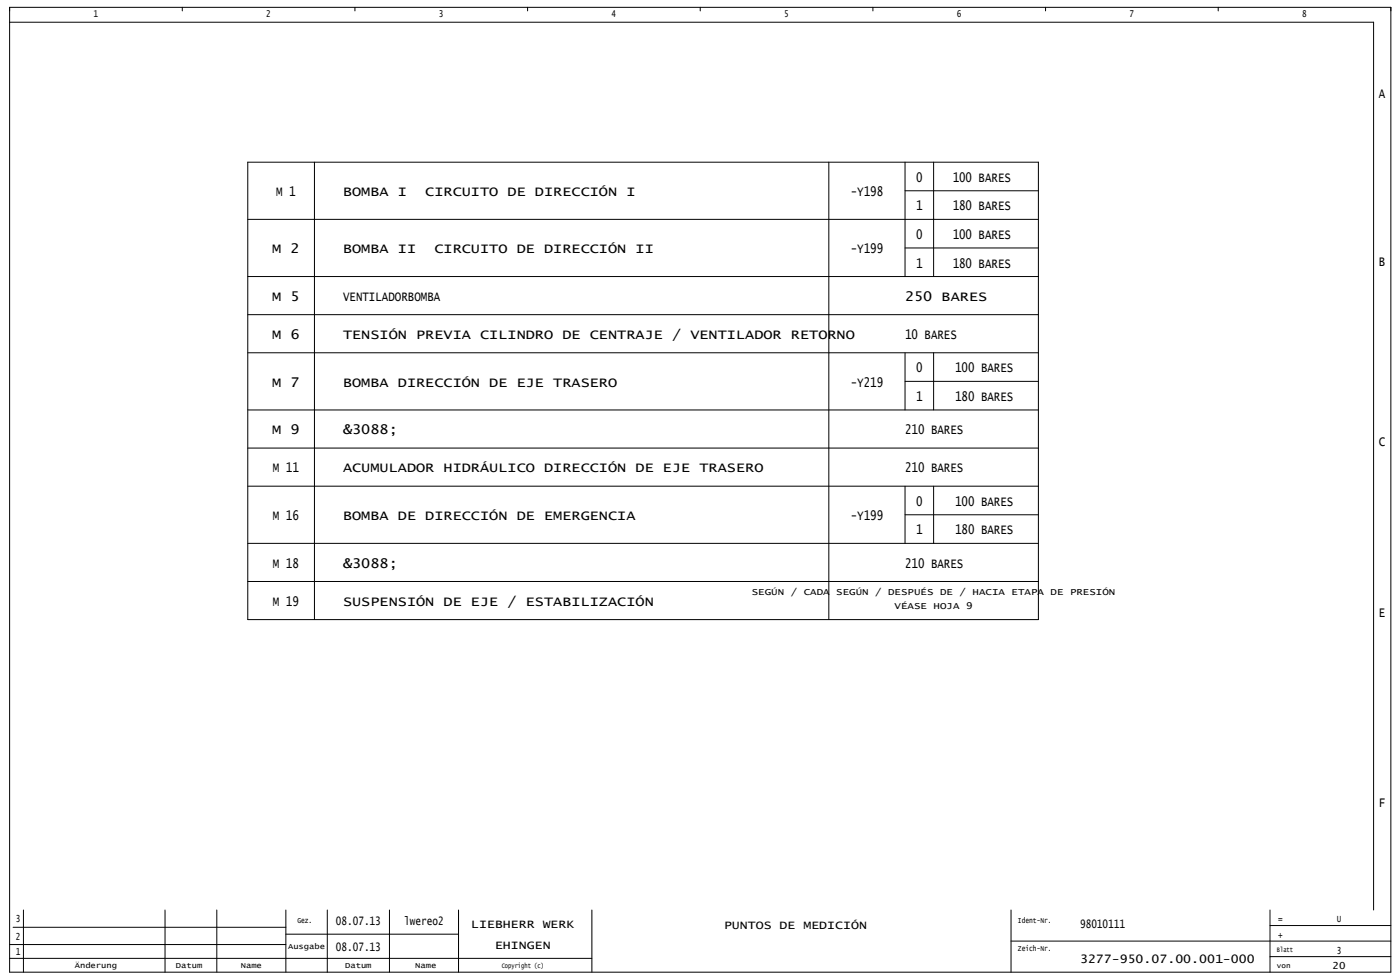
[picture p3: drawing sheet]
<svg xmlns="http://www.w3.org/2000/svg" width="582mm" height="406mm" viewBox="0 0 582 406" stroke-linecap="round" stroke-linejoin="round" font-family="sans-serif">
<defs><g id="words">
<g font-size="5.7">
<text x="573.3" y="40.9">A</text>
<text x="573.3" y="110.5">B</text>
<text x="573.3" y="185.2">C</text>
<text x="573.3" y="256.2">E</text>
<text x="573.3" y="335.2">F</text>
</g>
<g font-size="5.6">
<text x="380.8" y="75.5">0</text>
<text x="396" y="75.5">100 BARES</text>
<text x="114.8" y="81.5">M 1</text>
<text x="142.6" y="81.5">BOMBA I</text>
<text x="176.8" y="81.5">CIRCUITO DE DIRECCIÓN I</text>
<text x="353.7" y="81.5">-Y198</text>
<text x="380.8" y="87.4">1</text>
<text x="396" y="87.4">180 BARES</text>
<text x="380.8" y="99.3">0</text>
<text x="396" y="99.3">100 BARES</text>
<text x="113.1" y="105.2">M 2</text>
<text x="142.6" y="105.2">BOMBA II</text>
<text x="180.6" y="105.2">CIRCUITO DE DIRECCIÓN II</text>
<text x="353.7" y="105.2">-Y199</text>
<text x="380.8" y="111.2">1</text>
<text x="396" y="111.2">180 BARES</text>
<text x="113.1" y="125">M 5</text>
<text x="142.6" y="125">VENTILADORBOMBA</text>
<text x="376.2" y="125">250 BARES</text>
<text x="113.1" y="140.9">M 6</text>
<text x="142.6" y="140.9">TENSIÓN PREVIA CILINDRO DE CENTRAJE / VENTILADOR RETORNO</text>
<text x="376.2" y="140.9">10 BARES</text>
<text x="380.8" y="154.7">0</text>
<text x="397" y="154.7">100 BARES</text>
<text x="113.1" y="160.7">M 7</text>
<text x="142.6" y="160.7">BOMBA DIRECCIÓN DE EJE TRASERO</text>
<text x="353.7" y="160.7">-Y219</text>
<text x="380.8" y="166.6">1</text>
<text x="397" y="166.6">180 BARES</text>
<text x="113.1" y="180.5">M 9</text>
<text x="142.6" y="180.5">&amp;3088;</text>
<text x="376.2" y="180.5">210 BARES</text>
<text x="113.4" y="196.3">M 11</text>
<text x="142.6" y="196.3">ACUMULADOR HIDRÁULICO DIRECCIÓN DE EJE TRASERO</text>
<text x="376.2" y="196.3">210 BARES</text>
<text x="380.8" y="210.2">0</text>
<text x="397" y="210.2">100 BARES</text>
<text x="113.4" y="216.1">M 16</text>
<text x="142.6" y="216.1">BOMBA DE DIRECCIÓN DE EMERGENCIA</text>
<text x="353.7" y="216.1">-Y199</text>
<text x="380.8" y="222.1">1</text>
<text x="397" y="222.1">180 BARES</text>
<text x="113.4" y="235.9">M 18</text>
<text x="142.6" y="235.9">&amp;3088;</text>
<text x="376.2" y="235.9">210 BARES</text>
<text x="113.4" y="251.8">M 19</text>
<text x="142.6" y="251.8">SUSPENSIÓN DE EJE / ESTABILIZACIÓN</text>
</g>
<g font-size="4.9">
<text x="139.6" y="384.4">08.07.13</text>
<text x="168.1" y="384.4">lwereo2</text>
<text x="195.9" y="385.8">LIEBHERR WERK</text>
<text x="301" y="386.1">PUNTOS DE MEDICIÓN</text>
<text x="449" y="385.8">98010111</text>
<text x="139.6" y="395.1">08.07.13</text>
<text x="205.8" y="394.4">EHINGEN</text>
<text x="449" y="400.2">3277-950.07.00.001-000</text>
</g>
<g font-size="4.1">
<text x="6.6" y="383.3">3</text>
<text x="531.3" y="383.3">=</text>
<text x="555.7" y="383.3">U</text>
<text x="531.3" y="389.8">+</text>
<text x="6.6" y="390.5">2</text>
<text x="6.6" y="397">1</text>
<text x="555.7" y="396.3">3</text>
<text x="554" y="402.7">20</text>
</g>
<g font-size="3.9">
<text x="38.9" y="7.1">1</text>
<text x="110.7" y="7.1">2</text>
<text x="182.5" y="7.1">3</text>
<text x="254.3" y="7.1">4</text>
<text x="326" y="7.1">5</text>
<text x="397.8" y="7.1">6</text>
<text x="469.6" y="7.1">7</text>
<text x="541.4" y="7.1">8</text>
<text x="312.5" y="247.1">SEGÚN / CADA SEGÚN / DESPUÉS DE / HACIA ETAPA DE PRESIÓN</text>
<text x="371.9" y="253">VÉASE HOJA 9</text>
</g>
<g font-size="3.2">
<text x="123.6" y="383.7">Gez.</text>
<text x="423.2" y="383.7">Ident-Nr.</text>
<text x="119.8" y="394.5">Ausgabe</text>
<text x="423.2" y="395.2">Zeich-Nr.</text>
<text x="31.1" y="402.4">Änderung</text>
<text x="73.1" y="402.4">Datum</text>
<text x="100.1" y="402.4">Name</text>
<text x="143.5" y="402.4">Datum</text>
<text x="172.6" y="402.4">Name</text>
</g>
<g font-size="2.9">
<text x="530.8" y="395.8">Blatt</text>
<text x="208.6" y="402.3">Copyright (c)</text>
<text x="530.8" y="402.3">von</text>
</g>
</g></defs>
<g fill="none" stroke="#000" stroke-width=".42">
<path d="M4 3h574.2v401h-574.2zM4 9.2h567v369M75.8 3v1.5M147.6 3v1.5M219.3 3v1.5M291.1 3v1.5M362.9 3v1.5M434.6 3v1.5M506.4 3v1.5M103 67.4h328.7v190.1h-328.7zM130.7 67.4v190.1M344.6 67.4v190.1"/>
<path d="M376.2 67.4v47.5M376.2 79.3h55.5M388.1 67.4v47.5M103 91.2h328.7M103 114.9h328.7M376.2 103h55.5M103 130.8h328.7M103 146.6h328.7M376.2 146.6v23.8M376.2 158.5h55.5M388.1 146.6v23.8M103 170.4h328.7"/>
<path d="M103 186.2h328.7M103 202h328.7M376.2 202v23.8M376.2 213.9h55.5M388.1 202v23.8M103 225.8h328.7M103 241.6h328.7M9.7 378.2v25.8M68.6 378.2v25.8M90.1 378.2v25.8M118.8 378.2v25.8M136.1 378.2v25.8"/>
<path d="M161.9 378.2v25.8M190.6 378.2v25.8M246.1 378.2v25.8M420.3 378.2v25.8M528 378.2v25.8M4 398.3h242.1M4 392.5h114.8M5.4 385.3h113.4M118.8 388.2h71.8M420.3 391.1h157.9M528 397.5h50.2M528 384.6h50.2"/>
</g>
<use href="#words"/>
</svg>
